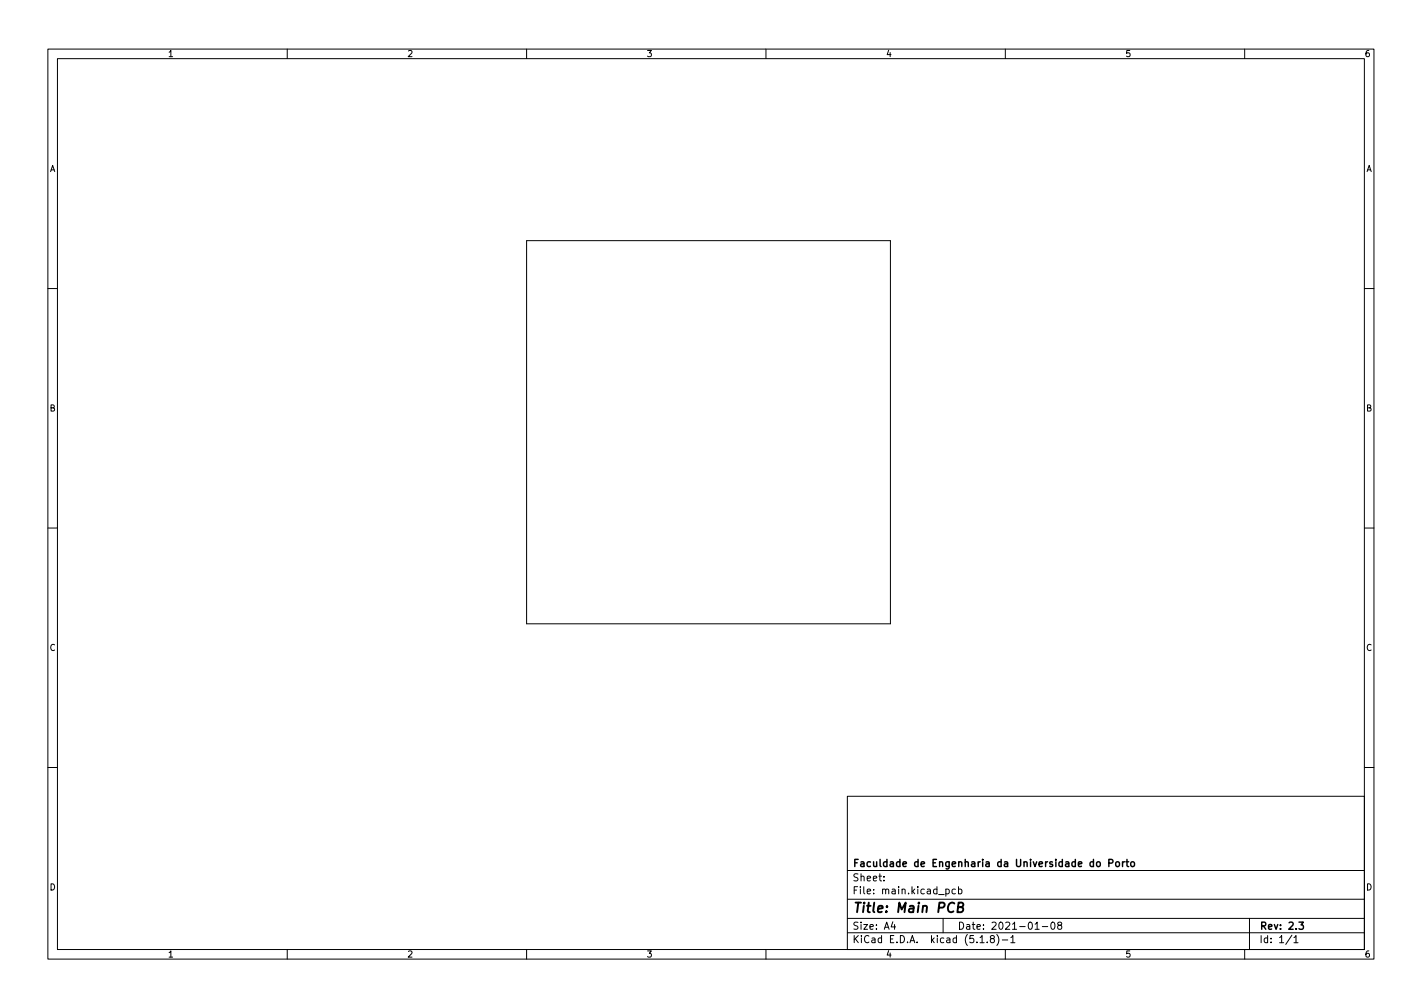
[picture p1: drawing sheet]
<svg xmlns="http://www.w3.org/2000/svg" width="297mm" height="210mm" viewBox="0 0 297 210" stroke-linecap="round" stroke-linejoin="round" font-family="sans-serif">
<defs><g id="words">
<text font-size="2.8" x="178" y="190.6">Title: Main PCB</text>
<g font-size="2.1">
<text x="178" y="184">Sheet:</text>
<text x="178" y="181">Faculdade de Engenharia da Universidade do Porto</text>
<text x="178" y="186.7">File: main.kicad_pcb</text>
<text x="178" y="196.9">KiCad E.D.A. kicad (5.1.8)-1</text>
<text x="178" y="194.1">Size: A4</text>
<text x="200" y="194.1">Date: 2021-01-08</text>
<text x="263" y="194.1">Rev: 2.3</text>
<text x="263" y="196.9">Id: 1/1</text>
</g>
<g font-size="1.8">
<text x="35" y="11.9">1</text>
<text x="85" y="11.9">2</text>
<text x="135" y="11.9">3</text>
<text x="185" y="11.9">4</text>
<text x="235" y="11.9">5</text>
<text x="285" y="11.9">6</text>
<text x="10.3" y="35.9">A</text>
<text x="285.3" y="35.9">A</text>
<text x="10.3" y="85.9">B</text>
<text x="285.3" y="85.9">B</text>
<text x="10.3" y="135.9">C</text>
<text x="285.3" y="135.9">C</text>
<text x="10.3" y="185.9">D</text>
<text x="285.3" y="185.9">D</text>
<text x="35" y="199.9">1</text>
<text x="85" y="199.9">2</text>
<text x="135" y="199.9">3</text>
<text x="185" y="199.9">4</text>
<text x="235" y="199.9">5</text>
<text x="285" y="199.9">6</text>
</g>
</g></defs>
<g fill="none" stroke="#000" stroke-width=".21">
<path d="M10 10.2h277v190.1h-277zM12 12.2h273v186.1h-273zM60 10.2v2M110 10.2v2M160 10.2v2M210 10.2v2M260 10.2v2M110 50.2h76v80h-76zM10 60.2h2M285 60.2h2M10 110.2h2M285 110.2h2"/>
<path d="M10 160.2h2M177 166.3h108v32h-108zM285 160.2h2M60 198.3v2M110 198.3v2M160 198.3v2M177 194.8h108M177 191.8h108M177 187.8h108M177 181.8h108M184.6 183.8v.1M184.6 183v.1"/>
<path d="M186.5 192.5l-.4 1h1M186.9 193v1M197 191.8v3M197.6 185.7l.4-.1 .3 .3-.2 .7h-.5M199.6 185.7l-.5-.1-.2 .3 .1 .7h.6M200.2 185.7l.4-.1 .3 .3-.1 .7h-.6M200.2 185.1v1.5M204.7 195.8l.4-.5v1.5M204.7 196.8h.9M206.2 196.7v.1M207.1 196l-.2-.3v-.2l.2-.2 .5 .1 .1 .2-.1 .2-.6 .2-.1 .3v.4l.2 .1h.3l.3-.3v-.2l-.3-.3M208.2 195.1a1.72 1.72 0 0 1 0 2.3"/>
<path d="M209.4 196.3h1.1M210 198.3v2M211.1 195.8l.5-.5v1.5M211.1 196.8h.9M216.2 194h.9M217.7 193.5h1.2M219.6 192.7l.3-.2a.8 .8 0 0 1 .5 .8 .8 .8 0 0 1-.5 .7l-.3-.1-.1-.4zM221.2 193.2l-.3-.3 .1-.2 .2-.2 .4 .1 .2 .2-.1 .2-.6 .2-.2 .3 .1 .4 .2 .1h.3l.3-.3-.1-.4-.2-.1M260 198.3v2M261 191.8v6.5M269.9 195.3l-1.3 1.9M270.3 195.8l.4-.5v1.5"/>
<path d="M270.3 196.8h.8"/>
</g>
<path d="M234.5 179.9v1M234.9 179.9l-.4 .3M235.2 179.9h.6M235.4 179.4v1.3l.4 .2M231.6 180.2l.7-.1 .2-.2-.1-.3-.8-.2v1.5M233.1 180.1l.2-.2 .5 .2v.5l-.1 .3h-.4l-.2-.1zM236.3 180.1l.2-.2 .4 .2 .1 .5-.2 .3h-.3l-.2-.1zM271.3 192.5h1l-.5 .6 .4 .1v.7l-.2 .1-.7-.1" fill="none" stroke="#000" stroke-width=".3"/>
<path d="M200.1 189.4h.7l.3-.2 .1-.4-.1-.2-.9-.1-.2 2h.8l.3-.2a.53 .53 0 0 0 0-.8l-.3-.1" fill="none" stroke="#000" stroke-width=".4"/>
<use href="#words"/>
</svg>
